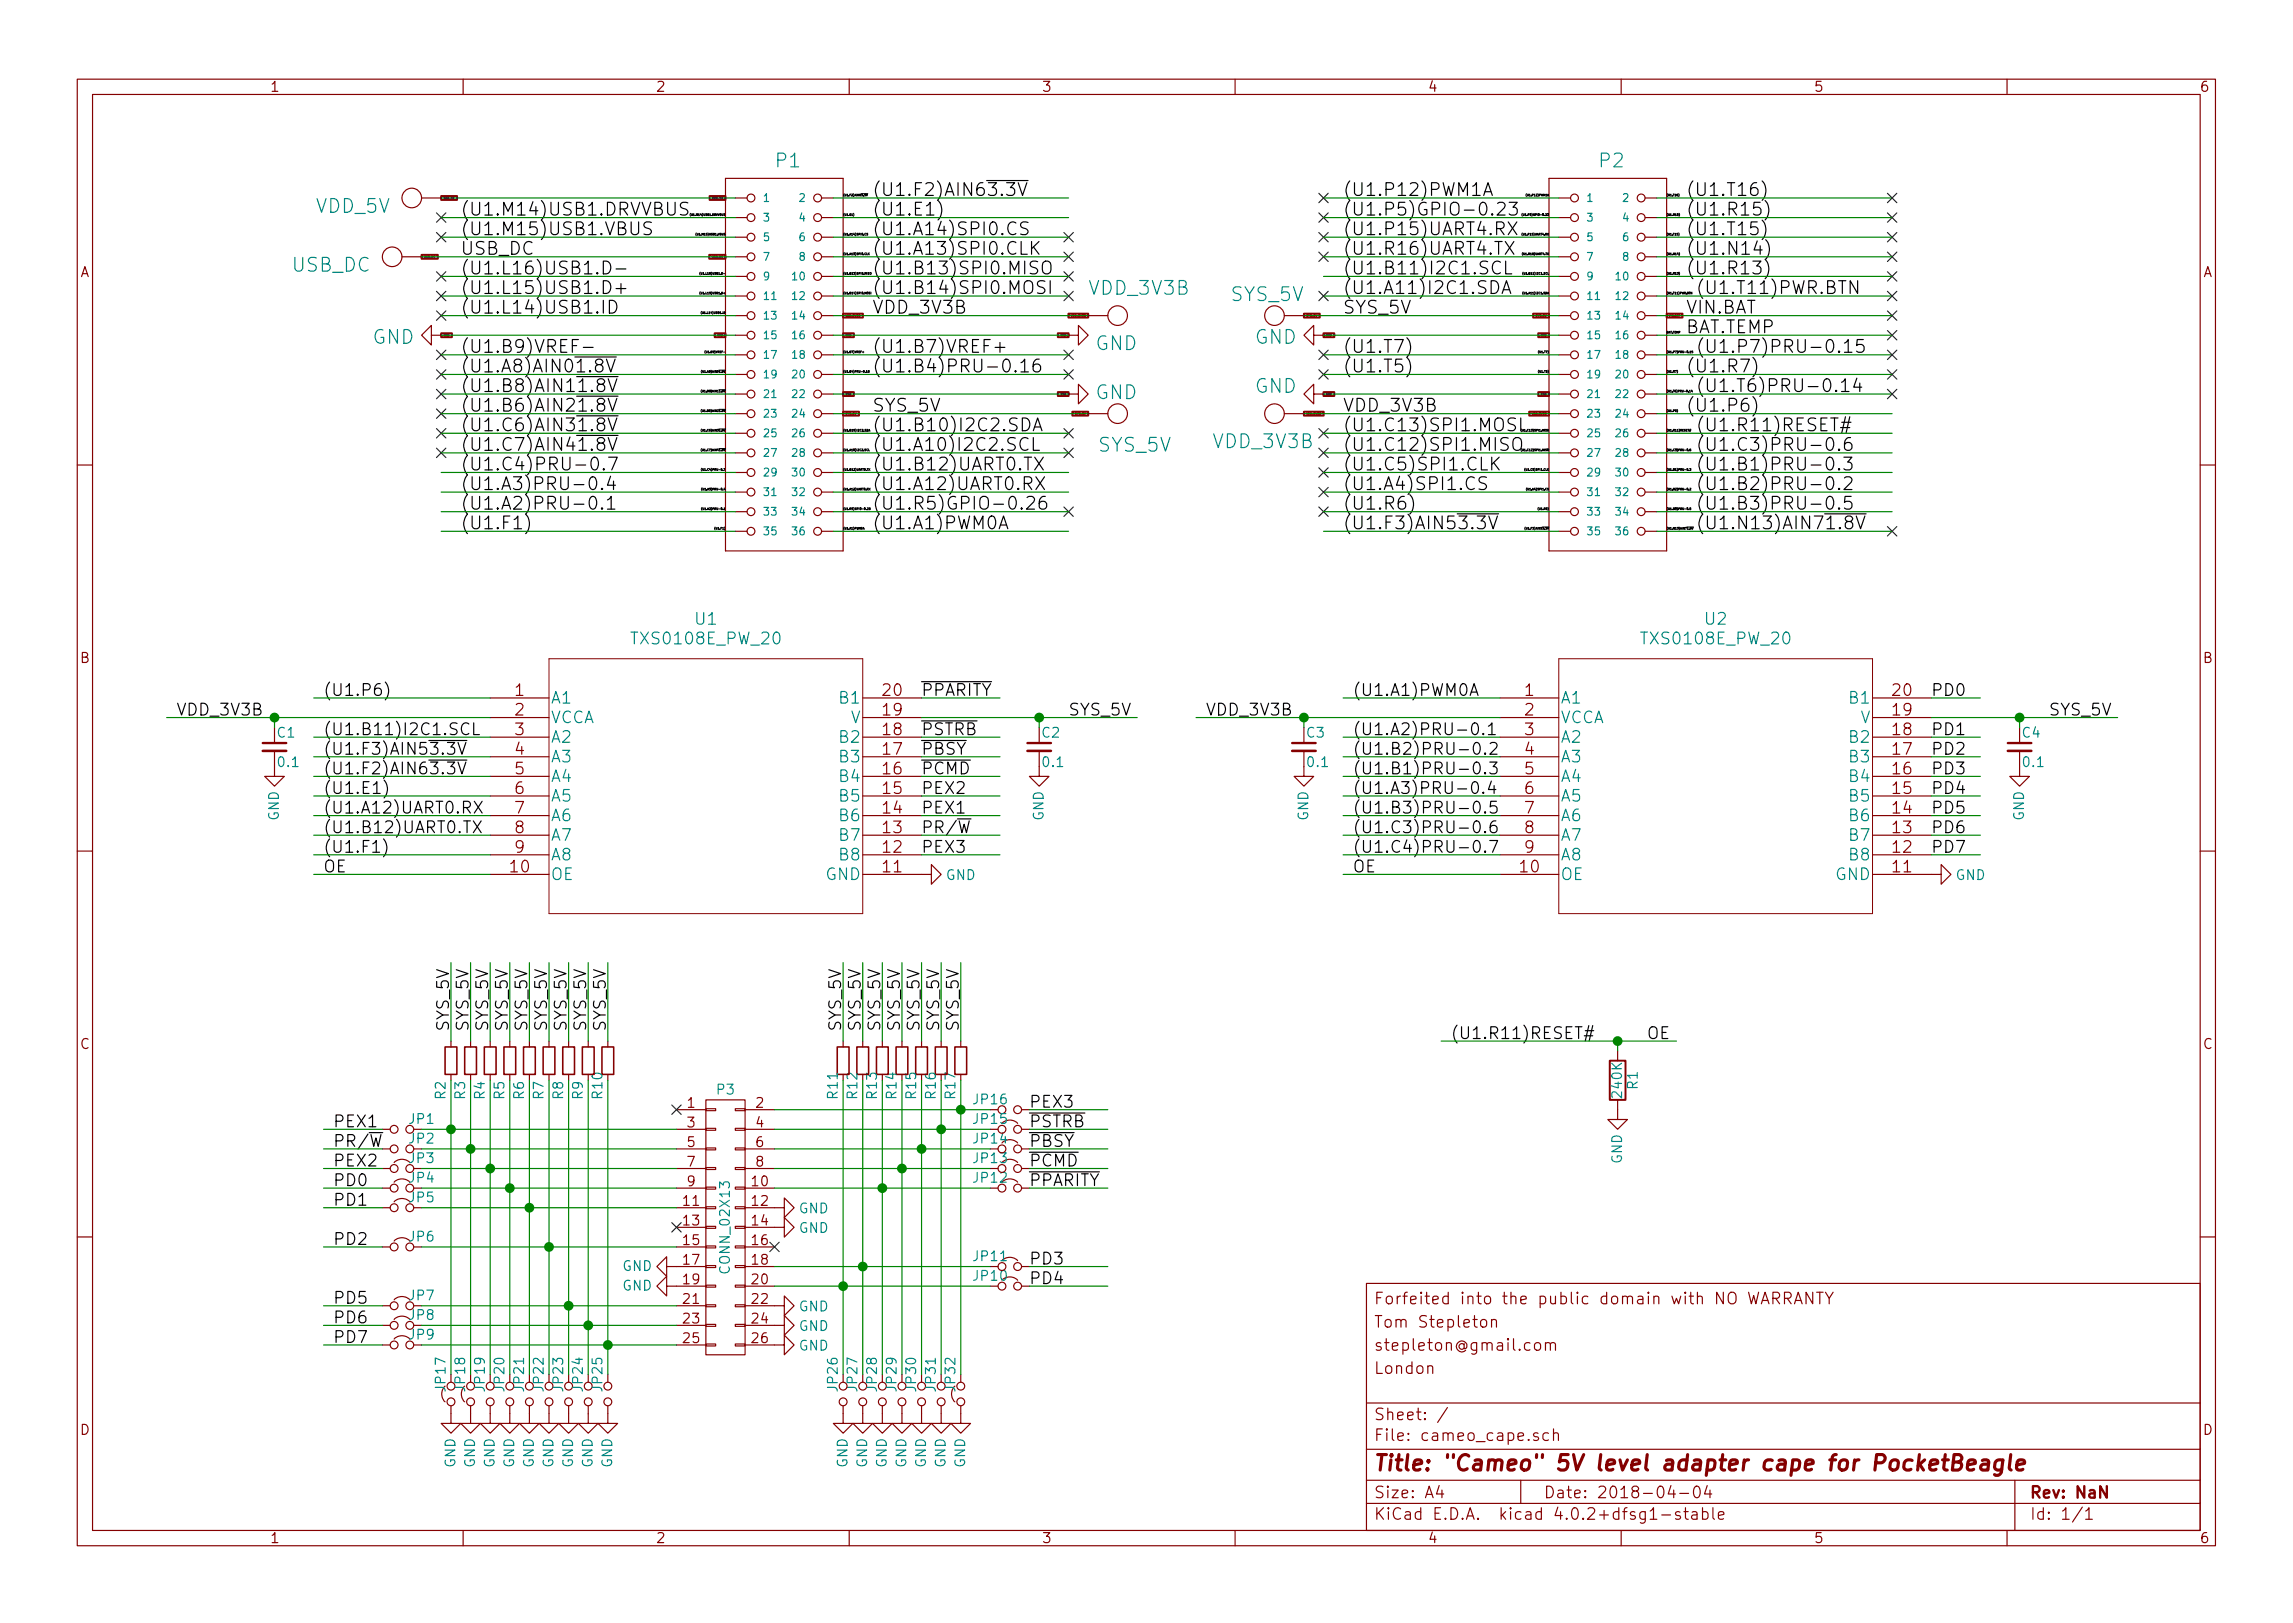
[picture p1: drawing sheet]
<svg xmlns="http://www.w3.org/2000/svg" width="297mm" height="210mm" viewBox="0 0 297 210" stroke-linecap="round" stroke-linejoin="round" font-family="sans-serif">
<defs><g id="words">
<text font-size="2.8" fill="#840000" x="178" y="190.5">Title: &quot;Cameo&quot; 5V level adapter cape for PocketBeagle</text>
<g font-size="2.5" fill="#008484">
<text x="100.6" y="21.7">P1</text>
<text x="207.2" y="21.7">P2</text>
<text x="40.9" y="27.6">VDD_5V</text>
<text x="37.8" y="35.2">USB_DC</text>
<text x="141.1" y="38.2">VDD_3V3B</text>
<text x="159.5" y="39">SYS_5V</text>
<text x="48.2" y="44.5">GND</text>
<text x="141.9" y="45.4">GND</text>
<text x="162.5" y="44.5">GND</text>
<text x="141.9" y="51.7">GND</text>
<text x="162.5" y="50.9">GND</text>
<text x="142.3" y="58.5">SYS_5V</text>
<text x="157.2" y="58.1">VDD_3V3B</text>
</g>
<g font-size="2.3">
<text x="59.7" y="27.9">(U1.M14)USB1.DRVVBUS</text>
<text x="113" y="27.9">(U1.E1)</text>
<text x="113" y="25.4">(U1.F2)AIN63.3V</text>
<text x="174" y="27.9">(U1.P5)GPIO-0.23</text>
<text x="174" y="25.4">(U1.P12)PWM1A</text>
<text x="218.4" y="27.9">(U1.R15)</text>
<text x="218.4" y="25.4">(U1.T16)</text>
<text x="59.7" y="35.6">(U1.L16)USB1.D-</text>
<text x="59.7" y="30.5">(U1.M15)USB1.VBUS</text>
<text x="59.7" y="33">USB_DC</text>
<text x="113" y="33">(U1.A13)SPI0.CLK</text>
<text x="113" y="30.5">(U1.A14)SPI0.CS</text>
<text x="113" y="35.6">(U1.B13)SPI0.MISO</text>
<text x="174" y="35.6">(U1.B11)I2C1.SCL</text>
<text x="174" y="30.5">(U1.P15)UART4.RX</text>
<text x="174" y="33">(U1.R16)UART4.TX</text>
<text x="218.4" y="33">(U1.N14)</text>
<text x="218.4" y="35.6">(U1.R13)</text>
<text x="218.4" y="30.5">(U1.T15)</text>
<text x="59.7" y="40.6">(U1.L14)USB1.ID</text>
<text x="59.7" y="38.1">(U1.L15)USB1.D+</text>
<text x="113" y="38.1">(U1.B14)SPI0.MOSI</text>
<text x="113" y="40.6">VDD_3V3B</text>
<text x="174" y="38.1">(U1.A11)I2C1.SDA</text>
<text x="174" y="40.6">SYS_5V</text>
<text x="218.4" y="40.6">VIN.BAT</text>
<text x="219.7" y="38.1">(U1.T11)PWR.BTN</text>
<text x="59.7" y="45.7">(U1.B9)VREF-</text>
<text x="113" y="45.7">(U1.B7)VREF+</text>
<text x="174" y="45.7">(U1.T7)</text>
<text x="218.4" y="43.2">BAT.TEMP</text>
<text x="219.7" y="45.7">(U1.P7)PRU-0.15</text>
<text x="59.7" y="48.3">(U1.A8)AIN01.8V</text>
<text x="59.7" y="53.3">(U1.B6)AIN21.8V</text>
<text x="59.7" y="50.8">(U1.B8)AIN11.8V</text>
<text x="113" y="48.3">(U1.B4)PRU-0.16</text>
<text x="113" y="53.3">SYS_5V</text>
<text x="174" y="48.3">(U1.T5)</text>
<text x="174" y="53.3">VDD_3V3B</text>
<text x="218.4" y="53.3">(U1.P6)</text>
<text x="218.4" y="48.3">(U1.R7)</text>
<text x="219.7" y="50.8">(U1.T6)PRU-0.14</text>
<text x="59.7" y="55.9">(U1.C6)AIN31.8V</text>
<text x="59.7" y="58.4">(U1.C7)AIN41.8V</text>
<text x="113" y="58.4">(U1.A10)I2C2.SCL</text>
<text x="113" y="55.9">(U1.B10)I2C2.SDA</text>
<text x="174" y="58.4">(U1.C12)SPI1.MISO</text>
<text x="174" y="55.9">(U1.C13)SPI1.MOSI</text>
<text x="219.7" y="58.4">(U1.C3)PRU-0.6</text>
<text x="219.7" y="55.9">(U1.R11)RESET#</text>
<text x="59.7" y="63.5">(U1.A3)PRU-0.4</text>
<text x="59.7" y="61">(U1.C4)PRU-0.7</text>
<text x="113" y="63.5">(U1.A12)UART0.RX</text>
<text x="113" y="61">(U1.B12)UART0.TX</text>
<text x="174" y="63.5">(U1.A4)SPI1.CS</text>
<text x="174" y="61">(U1.C5)SPI1.CLK</text>
<text x="219.7" y="61">(U1.B1)PRU-0.3</text>
<text x="219.7" y="63.5">(U1.B2)PRU-0.2</text>
<text x="59.7" y="66">(U1.A2)PRU-0.1</text>
<text x="59.7" y="68.6">(U1.F1)</text>
<text x="113" y="68.6">(U1.A1)PWM0A</text>
<text x="113" y="66">(U1.R5)GPIO-0.26</text>
<text x="174" y="68.6">(U1.F3)AIN53.3V</text>
<text x="174" y="66">(U1.R6)</text>
<text x="219.7" y="66">(U1.B3)PRU-0.5</text>
<text x="219.7" y="68.6">(U1.N13)AIN71.8V</text>
</g>
<g font-size="2.1" fill="#008484">
<text x="82.2" y="83.5">TXS0108E_PW_20</text>
<text x="90.1" y="80.9">U1</text>
<text x="213.1" y="83.5">TXS0108E_PW_20</text>
<text x="220.9" y="80.9">U2</text>
<text x="71.4" y="91.2">A1</text>
<text x="71.4" y="93.7">VCCA</text>
<text x="108.8" y="91.2">B1</text>
<text x="110.1" y="93.7">V</text>
<text x="202.2" y="91.2">A1</text>
<text x="202.2" y="93.7">VCCA</text>
<text x="239.6" y="91.2">B1</text>
<text x="240.9" y="93.7">V</text>
<text x="71.4" y="96.2">A2</text>
<text x="71.4" y="98.8">A3</text>
<text x="71.4" y="101.3">A4</text>
<text x="108.8" y="101.3">B4</text>
<text x="108.8" y="98.8">B3</text>
<text x="108.8" y="96.2">B2</text>
<text x="202.2" y="96.2">A2</text>
<text x="202.2" y="98.8">A3</text>
<text x="202.2" y="101.3">A4</text>
<text x="239.6" y="101.3">B4</text>
<text x="239.6" y="98.8">B3</text>
<text x="239.6" y="96.2">B2</text>
<text x="71.4" y="103.9">A5</text>
<text x="71.4" y="106.4">A6</text>
<text x="108.8" y="106.4">B6</text>
<text x="108.8" y="103.9">B5</text>
<text x="202.2" y="103.9">A5</text>
<text x="202.2" y="106.4">A6</text>
<text x="239.6" y="106.4">B6</text>
<text x="239.6" y="103.9">B5</text>
<text x="71.4" y="108.9">A7</text>
<text x="71.4" y="111.5">A8</text>
<text x="108.8" y="111.5">B8</text>
<text x="108.8" y="108.9">B7</text>
<text x="202.2" y="108.9">A7</text>
<text x="202.2" y="111.5">A8</text>
<text x="239.6" y="111.5">B8</text>
<text x="239.6" y="108.9">B7</text>
<text x="71.4" y="114">OE</text>
<text x="106.9" y="114">GND</text>
<text x="202.2" y="114">OE</text>
<text x="237.7" y="114">GND</text>
</g>
<g font-size="2.1">
<text x="22.9" y="92.7">VDD_3V3B</text>
<text x="41.9" y="95.2">(U1.B11)I2C1.SCL</text>
<text x="41.9" y="90.2">(U1.P6)</text>
<text x="119.4" y="90.2">PPARITY</text>
<text x="119.4" y="95.2">PSTRB</text>
<text x="138.4" y="92.7">SYS_5V</text>
<text x="156.2" y="92.7">VDD_3V3B</text>
<text x="175.3" y="90.2">(U1.A1)PWM0A</text>
<text x="175.3" y="95.2">(U1.A2)PRU-0.1</text>
<text x="250.2" y="95.2">PD1</text>
<text x="250.2" y="90.2">PD0</text>
<text x="265.4" y="92.7">SYS_5V</text>
<text x="41.9" y="100.3">(U1.F2)AIN63.3V</text>
<text x="41.9" y="97.8">(U1.F3)AIN53.3V</text>
<text x="119.4" y="97.8">PBSY</text>
<text x="119.4" y="100.3">PCMD</text>
<text x="175.3" y="97.8">(U1.B2)PRU-0.2</text>
<text x="175.3" y="100.3">(U1.B1)PRU-0.3</text>
<text x="250.2" y="100.3">PD3</text>
<text x="250.2" y="97.8">PD2</text>
<text x="41.9" y="107.9">(U1.B12)UART0.TX</text>
<text x="41.9" y="105.4">(U1.A12)UART0.RX</text>
<text x="41.9" y="102.9">(U1.E1)</text>
<text x="119.4" y="102.9">PEX2</text>
<text x="119.4" y="105.4">PEX1</text>
<text x="119.4" y="107.9">PR/W</text>
<text x="175.3" y="102.9">(U1.A3)PRU-0.4</text>
<text x="175.3" y="105.4">(U1.B3)PRU-0.5</text>
<text x="175.3" y="107.9">(U1.C3)PRU-0.6</text>
<text x="250.2" y="107.9">PD6</text>
<text x="250.2" y="105.4">PD5</text>
<text x="250.2" y="102.9">PD4</text>
<text x="41.9" y="110.5">(U1.F1)</text>
<text x="41.9" y="113">OE</text>
<text x="119.4" y="110.5">PEX3</text>
<text x="175.3" y="110.5">(U1.C4)PRU-0.7</text>
<text x="175.3" y="113">OE</text>
<text x="250.2" y="110.5">PD7</text>
<text x="58.2" y="133.6" transform="rotate(-90 58.2 133.6)">SYS_5V</text>
<text x="60.7" y="133.6" transform="rotate(-90 60.7 133.6)">SYS_5V</text>
<text x="63.2" y="133.6" transform="rotate(-90 63.2 133.6)">SYS_5V</text>
<text x="65.8" y="133.6" transform="rotate(-90 65.8 133.6)">SYS_5V</text>
<text x="68.3" y="133.6" transform="rotate(-90 68.3 133.6)">SYS_5V</text>
<text x="70.9" y="133.6" transform="rotate(-90 70.9 133.6)">SYS_5V</text>
<text x="73.4" y="133.6" transform="rotate(-90 73.4 133.6)">SYS_5V</text>
<text x="75.9" y="133.6" transform="rotate(-90 75.9 133.6)">SYS_5V</text>
<text x="78.5" y="133.6" transform="rotate(-90 78.5 133.6)">SYS_5V</text>
<text x="109" y="133.6" transform="rotate(-90 109 133.6)">SYS_5V</text>
<text x="111.5" y="133.6" transform="rotate(-90 111.5 133.6)">SYS_5V</text>
<text x="114" y="133.6" transform="rotate(-90 114 133.6)">SYS_5V</text>
<text x="116.6" y="133.6" transform="rotate(-90 116.6 133.6)">SYS_5V</text>
<text x="119.1" y="133.6" transform="rotate(-90 119.1 133.6)">SYS_5V</text>
<text x="121.7" y="133.6" transform="rotate(-90 121.7 133.6)">SYS_5V</text>
<text x="124.2" y="133.6" transform="rotate(-90 124.2 133.6)">SYS_5V</text>
<text x="188" y="134.6">(U1.R11)RESET#</text>
<text x="213.4" y="134.6">OE</text>
<text x="133.3" y="143.5">PEX3</text>
<text x="43.2" y="148.6">PR/W</text>
<text x="43.2" y="146">PEX1</text>
<text x="133.3" y="146">PSTRB</text>
<text x="133.3" y="148.6">PBSY</text>
<text x="43.2" y="151.1">PEX2</text>
<text x="43.2" y="153.7">PD0</text>
<text x="133.3" y="151.1">PCMD</text>
<text x="133.3" y="153.7">PPARITY</text>
<text x="43.2" y="161.3">PD2</text>
<text x="43.2" y="156.2">PD1</text>
<text x="133.3" y="163.8">PD3</text>
<text x="133.3" y="166.4">PD4</text>
<text x="43.2" y="168.9">PD5</text>
<text x="43.2" y="171.4">PD6</text>
<text x="43.2" y="174">PD7</text>
</g>
<g font-size="2.1" fill="#840000">
<text x="66.7" y="90.2">1</text>
<text x="66.7" y="92.7">2</text>
<text x="66.7" y="95.2">3</text>
<text x="114.4" y="90.2">20</text>
<text x="114.4" y="95.2">18</text>
<text x="114.4" y="92.7">19</text>
<text x="197.5" y="90.2">1</text>
<text x="197.5" y="92.7">2</text>
<text x="197.5" y="95.2">3</text>
<text x="245.2" y="90.2">20</text>
<text x="245.2" y="95.2">18</text>
<text x="245.2" y="92.7">19</text>
<text x="66.7" y="97.8">4</text>
<text x="66.7" y="100.3">5</text>
<text x="114.4" y="100.3">16</text>
<text x="114.4" y="97.8">17</text>
<text x="197.5" y="97.8">4</text>
<text x="197.5" y="100.3">5</text>
<text x="245.2" y="100.3">16</text>
<text x="245.2" y="97.8">17</text>
<text x="66.7" y="102.9">6</text>
<text x="66.7" y="105.4">7</text>
<text x="66.7" y="107.9">8</text>
<text x="114.4" y="107.9">13</text>
<text x="114.4" y="105.4">14</text>
<text x="114.4" y="102.9">15</text>
<text x="197.5" y="102.9">6</text>
<text x="197.5" y="105.4">7</text>
<text x="197.5" y="107.9">8</text>
<text x="245.2" y="107.9">13</text>
<text x="245.2" y="105.4">14</text>
<text x="245.2" y="102.9">15</text>
<text x="66.2" y="113">10</text>
<text x="66.7" y="110.5">9</text>
<text x="114.4" y="113">11</text>
<text x="114.4" y="110.5">12</text>
<text x="197" y="113">10</text>
<text x="197.5" y="110.5">9</text>
<text x="245.2" y="113">11</text>
<text x="245.2" y="110.5">12</text>
<text x="178" y="172">Tom Stepleton</text>
<text x="178" y="169">Forfeited into the public domain with NO WARRANTY</text>
<text x="178" y="178">London</text>
<text x="178" y="175">stepleton@gmail.com</text>
<text x="178" y="184">Sheet: /</text>
<text x="178" y="186.7">File: cameo_cape.sch</text>
<text x="178" y="196.9">KiCad E.D.A. kicad 4.0.2+dfsg1-stable</text>
<text x="178" y="194.1">Size: A4</text>
<text x="200" y="194.1">Date: 2018-04-04</text>
<text x="263" y="194.1">Rev: NaN</text>
<text x="263" y="196.9">Id: 1/1</text>
</g>
<g font-size="1.8" fill="#840000">
<text x="35" y="11.9">1</text>
<text x="85" y="11.9">2</text>
<text x="135" y="11.9">3</text>
<text x="185" y="11.9">4</text>
<text x="235" y="11.9">5</text>
<text x="285" y="11.9">6</text>
<text x="10.4" y="35.9">A</text>
<text x="285.4" y="35.9">A</text>
<text x="10.4" y="85.9">B</text>
<text x="285.4" y="85.9">B</text>
<text x="10.4" y="135.9">C</text>
<text x="285.4" y="135.9">C</text>
<text x="78" y="142.3" transform="rotate(-90 78 142.3)">R10</text>
<text x="89.1" y="143.5">1</text>
<text x="97.9" y="143.5">2</text>
<text x="111" y="142.3" transform="rotate(-90 111 142.3)">R12</text>
<text x="113.6" y="142.3" transform="rotate(-90 113.6 142.3)">R13</text>
<text x="116.1" y="142.3" transform="rotate(-90 116.1 142.3)">R14</text>
<text x="118.7" y="142.3" transform="rotate(-90 118.7 142.3)">R15</text>
<text x="121.2" y="142.3" transform="rotate(-90 121.2 142.3)">R16</text>
<text x="123.7" y="142.3" transform="rotate(-90 123.7 142.3)">R17</text>
<text x="53" y="148.1">JP2</text>
<text x="89.1" y="146">3</text>
<text x="89.1" y="148.6">5</text>
<text x="97.9" y="146">4</text>
<text x="97.9" y="148.6">6</text>
<text x="126.2" y="148.1">JP14</text>
<text x="53" y="155.7">JP5</text>
<text x="53" y="153.2">JP4</text>
<text x="53" y="150.7">JP3</text>
<text x="89.1" y="151.1">7</text>
<text x="89.1" y="153.7">9</text>
<text x="97.5" y="153.7">10</text>
<text x="97.9" y="151.1">8</text>
<text x="126.2" y="153.2">JP12</text>
<text x="126.2" y="150.7">JP13</text>
<text x="88.6" y="156.2">11</text>
<text x="88.6" y="158.7">13</text>
<text x="88.6" y="161.3">15</text>
<text x="97.5" y="156.2">12</text>
<text x="97.5" y="158.7">14</text>
<text x="97.5" y="161.3">16</text>
<text x="88.6" y="163.8">17</text>
<text x="88.6" y="166.4">19</text>
<text x="97.5" y="166.4">20</text>
<text x="97.5" y="163.8">18</text>
<text x="126.2" y="165.9">JP10</text>
<text x="53" y="173.5">JP9</text>
<text x="53" y="171">JP8</text>
<text x="88.6" y="168.9">21</text>
<text x="88.6" y="171.4">23</text>
<text x="88.6" y="174">25</text>
<text x="97.5" y="168.9">22</text>
<text x="97.5" y="171.4">24</text>
<text x="97.5" y="174">26</text>
<text x="10.4" y="185.9">D</text>
<text x="65.3" y="180.1" transform="rotate(-90 65.3 180.1)">JP20</text>
<text x="111" y="180.1" transform="rotate(-90 111 180.1)">JP27</text>
<text x="285.4" y="185.9">D</text>
<text x="35" y="199.9">1</text>
<text x="85" y="199.9">2</text>
<text x="135" y="199.9">3</text>
<text x="185" y="199.9">4</text>
<text x="235" y="199.9">5</text>
<text x="285" y="199.9">6</text>
</g>
<g font-size="1.8" fill="#008484">
<text x="35.9" y="95.5">C1</text>
<text x="135" y="95.5">C2</text>
<text x="169.3" y="95.5">C3</text>
<text x="262" y="95.5">C4</text>
<text x="36.1" y="99.4">0.1</text>
<text x="135.2" y="99.4">0.1</text>
<text x="169.5" y="99.4">0.1</text>
<text x="262.2" y="99.4">0.1</text>
<text x="36.1" y="106.3" transform="rotate(-90 36.1 106.3)">GND</text>
<text x="135.2" y="106.3" transform="rotate(-90 135.2 106.3)">GND</text>
<text x="169.5" y="106.3" transform="rotate(-90 169.5 106.3)">GND</text>
<text x="262.2" y="106.3" transform="rotate(-90 262.2 106.3)">GND</text>
<text x="122.5" y="114">GND</text>
<text x="253.3" y="114">GND</text>
<text x="57.7" y="142.4" transform="rotate(-90 57.7 142.4)">R2</text>
<text x="60.2" y="142.4" transform="rotate(-90 60.2 142.4)">R3</text>
<text x="62.8" y="142.4" transform="rotate(-90 62.8 142.4)">R4</text>
<text x="65.3" y="142.4" transform="rotate(-90 65.3 142.4)">R5</text>
<text x="67.9" y="142.4" transform="rotate(-90 67.9 142.4)">R6</text>
<text x="70.4" y="142.4" transform="rotate(-90 70.4 142.4)">R7</text>
<text x="72.9" y="142.4" transform="rotate(-90 72.9 142.4)">R8</text>
<text x="75.5" y="142.4" transform="rotate(-90 75.5 142.4)">R9</text>
<text x="92.9" y="141.8">P3</text>
<text x="108.5" y="142.3" transform="rotate(-90 108.5 142.3)">R11</text>
<text x="126.2" y="143">JP16</text>
<text x="210.1" y="142.1" transform="rotate(-90 210.1 142.1)">240K</text>
<text x="212.1" y="141.1" transform="rotate(-90 212.1 141.1)">R1</text>
<text x="53" y="145.6">JP1</text>
<text x="126.2" y="145.6">JP15</text>
<text x="210.1" y="150.8" transform="rotate(-90 210.1 150.8)">GND</text>
<text x="53" y="160.8">JP6</text>
<text x="103.5" y="159.7">GND</text>
<text x="103.5" y="157.2">GND</text>
<text x="80.6" y="164.6">GND</text>
<text x="80.6" y="167.2">GND</text>
<text x="94.5" y="164.6" transform="rotate(-90 94.5 164.6)">CONN_02X13</text>
<text x="126.2" y="163.4">JP11</text>
<text x="53" y="168.4">JP7</text>
<text x="103.5" y="172.4">GND</text>
<text x="103.5" y="169.9">GND</text>
<text x="103.5" y="174.9">GND</text>
<text x="57.7" y="180.1" transform="rotate(-90 57.7 180.1)">JP17</text>
<text x="60.2" y="180.1" transform="rotate(-90 60.2 180.1)">JP18</text>
<text x="62.8" y="180.1" transform="rotate(-90 62.8 180.1)">JP19</text>
<text x="67.9" y="180.1" transform="rotate(-90 67.9 180.1)">JP21</text>
<text x="70.4" y="180.1" transform="rotate(-90 70.4 180.1)">JP22</text>
<text x="72.9" y="180.1" transform="rotate(-90 72.9 180.1)">JP23</text>
<text x="75.5" y="180.1" transform="rotate(-90 75.5 180.1)">JP24</text>
<text x="78" y="180.1" transform="rotate(-90 78 180.1)">JP25</text>
<text x="108.5" y="180.1" transform="rotate(-90 108.5 180.1)">JP26</text>
<text x="113.6" y="180.1" transform="rotate(-90 113.6 180.1)">JP28</text>
<text x="116.1" y="180.1" transform="rotate(-90 116.1 180.1)">JP29</text>
<text x="118.7" y="180.1" transform="rotate(-90 118.7 180.1)">JP30</text>
<text x="121.2" y="180.1" transform="rotate(-90 121.2 180.1)">JP31</text>
<text x="123.7" y="180.1" transform="rotate(-90 123.7 180.1)">JP32</text>
<text x="59" y="190.2" transform="rotate(-90 59 190.2)">GND</text>
<text x="61.5" y="190.2" transform="rotate(-90 61.5 190.2)">GND</text>
<text x="64.1" y="190.2" transform="rotate(-90 64.1 190.2)">GND</text>
<text x="66.6" y="190.2" transform="rotate(-90 66.6 190.2)">GND</text>
<text x="69.1" y="190.2" transform="rotate(-90 69.1 190.2)">GND</text>
<text x="71.7" y="190.2" transform="rotate(-90 71.7 190.2)">GND</text>
<text x="74.2" y="190.2" transform="rotate(-90 74.2 190.2)">GND</text>
<text x="76.8" y="190.2" transform="rotate(-90 76.8 190.2)">GND</text>
<text x="79.3" y="190.2" transform="rotate(-90 79.3 190.2)">GND</text>
<text x="109.8" y="190.2" transform="rotate(-90 109.8 190.2)">GND</text>
<text x="112.3" y="190.2" transform="rotate(-90 112.3 190.2)">GND</text>
<text x="114.9" y="190.2" transform="rotate(-90 114.9 190.2)">GND</text>
<text x="117.4" y="190.2" transform="rotate(-90 117.4 190.2)">GND</text>
<text x="119.9" y="190.2" transform="rotate(-90 119.9 190.2)">GND</text>
<text x="122.5" y="190.2" transform="rotate(-90 122.5 190.2)">GND</text>
<text x="125" y="190.2" transform="rotate(-90 125 190.2)">GND</text>
</g>
<g font-size="1.4" fill="#008484">
<text x="98.8" y="26.2">1</text>
<text x="98.8" y="28.7">3</text>
<text x="103.6" y="26.2">2</text>
<text x="103.6" y="28.7">4</text>
<text x="205.5" y="26.2">1</text>
<text x="205.5" y="28.7">3</text>
<text x="210.3" y="26.2">2</text>
<text x="210.3" y="28.7">4</text>
<text x="98.8" y="31.2">5</text>
<text x="98.8" y="33.8">7</text>
<text x="103.6" y="31.2">6</text>
<text x="103.6" y="33.8">8</text>
<text x="205.5" y="31.2">5</text>
<text x="205.5" y="33.8">7</text>
<text x="210.3" y="31.2">6</text>
<text x="210.3" y="33.8">8</text>
<text x="98.8" y="36.3">9</text>
<text x="98.8" y="38.9">11</text>
<text x="98.8" y="41.4">13</text>
<text x="102.8" y="36.3">10</text>
<text x="102.8" y="38.9">12</text>
<text x="102.8" y="41.4">14</text>
<text x="205.5" y="36.3">9</text>
<text x="205.5" y="38.9">11</text>
<text x="205.5" y="41.4">13</text>
<text x="209.5" y="36.3">10</text>
<text x="209.5" y="38.9">12</text>
<text x="209.5" y="41.4">14</text>
<text x="98.8" y="43.9">15</text>
<text x="98.8" y="46.5">17</text>
<text x="102.8" y="43.9">16</text>
<text x="102.8" y="46.5">18</text>
<text x="205.5" y="43.9">15</text>
<text x="205.5" y="46.5">17</text>
<text x="209.5" y="43.9">16</text>
<text x="209.5" y="46.5">18</text>
<text x="98.8" y="51.6">21</text>
<text x="98.8" y="49">19</text>
<text x="102.8" y="49">20</text>
<text x="102.8" y="51.6">22</text>
<text x="205.5" y="51.6">21</text>
<text x="205.5" y="49">19</text>
<text x="209.5" y="49">20</text>
<text x="209.5" y="51.6">22</text>
<text x="98.8" y="54.1">23</text>
<text x="98.8" y="56.6">25</text>
<text x="98.8" y="59.2">27</text>
<text x="102.8" y="54.1">24</text>
<text x="102.8" y="56.6">26</text>
<text x="102.8" y="59.2">28</text>
<text x="205.5" y="54.1">23</text>
<text x="205.5" y="56.6">25</text>
<text x="205.5" y="59.2">27</text>
<text x="209.5" y="54.1">24</text>
<text x="209.5" y="56.6">26</text>
<text x="209.5" y="59.2">28</text>
<text x="98.8" y="64.3">31</text>
<text x="98.8" y="61.7">29</text>
<text x="102.8" y="61.7">30</text>
<text x="102.8" y="64.3">32</text>
<text x="205.5" y="64.3">31</text>
<text x="205.5" y="61.7">29</text>
<text x="209.5" y="61.7">30</text>
<text x="209.5" y="64.3">32</text>
<text x="98.8" y="66.8">33</text>
<text x="98.8" y="69.3">35</text>
<text x="102.8" y="66.8">34</text>
<text x="102.8" y="69.3">36</text>
<text x="205.5" y="66.8">33</text>
<text x="205.5" y="69.3">35</text>
<text x="209.5" y="66.8">34</text>
<text x="209.5" y="69.3">36</text>
</g>
<g font-size=".4" fill="#840000">
<text x="57.5" y="25.8">VDD_5V</text>
<text x="92.3" y="25.8">VDD_5V</text>
<text x="54.9" y="33.4">USB_DC</text>
<text x="92.2" y="33.4">USB_DC</text>
<text x="109.5" y="41">VDD_3V3B</text>
<text x="138.8" y="41">VDD_3V3B</text>
<text x="169.2" y="41">SYS_5V</text>
<text x="199" y="41">SYS_5V</text>
<text x="216.2" y="41">VIN.BAT</text>
<text x="57.5" y="43.6">GND</text>
<text x="92.9" y="43.6">GND</text>
<text x="109.5" y="43.6">GND</text>
<text x="137.3" y="43.6">GND</text>
<text x="171.8" y="43.6">GND</text>
<text x="199.6" y="43.6">GND</text>
<text x="109.5" y="51.2">GND</text>
<text x="109.5" y="53.7">SYS_5V</text>
<text x="137.3" y="51.2">GND</text>
<text x="139.3" y="53.7">SYS_5V</text>
<text x="169.2" y="53.7">VDD_3V3B</text>
<text x="171.8" y="51.2">GND</text>
<text x="198.5" y="53.7">VDD_3V3B</text>
<text x="199.6" y="51.2">GND</text>
</g>
<g font-size=".4">
<text x="89.7" y="27.9">(U1.M14)USB1.DRVVBUS</text>
<text x="109.2" y="27.9">(U1.E1)</text>
<text x="109.2" y="25.4">(U1.F2)AIN63.3V</text>
<text x="197.7" y="27.9">(U1.P5)GPIO-0.23</text>
<text x="197.9" y="25.4">(U1.P12)PWM1A</text>
<text x="215.9" y="27.9">(U1.R15)</text>
<text x="215.9" y="25.4">(U1.T16)</text>
<text x="90.5" y="30.5">(U1.M15)USB1.VBUS</text>
<text x="91.2" y="35.6">(U1.L16)USB1.D-</text>
<text x="109.2" y="33">(U1.A13)SPI0.CLK</text>
<text x="109.2" y="30.5">(U1.A14)SPI0.CS</text>
<text x="109.2" y="35.6">(U1.B13)SPI0.MISO</text>
<text x="197.5" y="30.5">(U1.P15)UART4.RX</text>
<text x="197.5" y="33">(U1.R16)UART4.TX</text>
<text x="197.7" y="35.6">(U1.B11)I2C1.SCL</text>
<text x="215.9" y="33">(U1.N14)</text>
<text x="215.9" y="35.6">(U1.R13)</text>
<text x="215.9" y="30.5">(U1.T15)</text>
<text x="91.1" y="38.1">(U1.L15)USB1.D+</text>
<text x="91.2" y="40.6">(U1.L14)USB1.ID</text>
<text x="109.2" y="38.1">(U1.B14)SPI0.MOSI</text>
<text x="197.6" y="38.1">(U1.A11)I2C1.SDA</text>
<text x="215.9" y="38.1">(U1.T11)PWR.BTN</text>
<text x="91.7" y="45.7">(U1.B9)VREF-</text>
<text x="109.2" y="45.7">(U1.B7)VREF+</text>
<text x="199.5" y="45.7">(U1.T7)</text>
<text x="215.9" y="45.7">(U1.P7)PRU-0.15</text>
<text x="215.9" y="43.2">BAT.TEMP</text>
<text x="91.2" y="48.3">(U1.A8)AIN01.8V</text>
<text x="91.2" y="53.3">(U1.B6)AIN21.8V</text>
<text x="91.2" y="50.8">(U1.B8)AIN11.8V</text>
<text x="109.2" y="48.3">(U1.B4)PRU-0.16</text>
<text x="199.5" y="48.3">(U1.T5)</text>
<text x="215.9" y="53.3">(U1.P6)</text>
<text x="215.9" y="48.3">(U1.R7)</text>
<text x="215.9" y="50.8">(U1.T6)PRU-0.14</text>
<text x="91.2" y="55.9">(U1.C6)AIN31.8V</text>
<text x="91.2" y="58.4">(U1.C7)AIN41.8V</text>
<text x="109.2" y="58.4">(U1.A10)I2C2.SCL</text>
<text x="109.2" y="55.9">(U1.B10)I2C2.SDA</text>
<text x="197.5" y="58.4">(U1.C12)SPI1.MISO</text>
<text x="197.5" y="55.9">(U1.C13)SPI1.MOSI</text>
<text x="215.9" y="58.4">(U1.C3)PRU-0.6</text>
<text x="215.9" y="55.9">(U1.R11)RESET#</text>
<text x="91.4" y="63.5">(U1.A3)PRU-0.4</text>
<text x="91.4" y="61">(U1.C4)PRU-0.7</text>
<text x="109.2" y="63.5">(U1.A12)UART0.RX</text>
<text x="109.2" y="61">(U1.B12)UART0.TX</text>
<text x="197.8" y="61">(U1.C5)SPI1.CLK</text>
<text x="198.1" y="63.5">(U1.A4)SPI1.CS</text>
<text x="215.9" y="61">(U1.B1)PRU-0.3</text>
<text x="215.9" y="63.5">(U1.B2)PRU-0.2</text>
<text x="91.4" y="66">(U1.A2)PRU-0.1</text>
<text x="92.8" y="68.6">(U1.F1)</text>
<text x="109.2" y="68.6">(U1.A1)PWM0A</text>
<text x="109.2" y="66">(U1.R5)GPIO-0.26</text>
<text x="197.9" y="68.6">(U1.F3)AIN53.3V</text>
<text x="199.4" y="66">(U1.R6)</text>
<text x="215.9" y="66">(U1.B3)PRU-0.5</text>
<text x="215.9" y="68.6">(U1.N13)AIN71.8V</text>
</g>
</g></defs>
<g fill="none" stroke="#840000" stroke-width=".15">
<path d="M10 10.3h277v189.9h-277zM12 12.2h273v186.1h-273zM60 10.3v1.9M110 10.3v1.9M160 10.3v1.9M210 10.3v1.9M260 10.3v1.9M52.1 33.3h2.5M54.6 25.6h2.5M94 23.1h15.2v48.3h-15.2zM95.2 25.6h1.6M95.2 28.2h1.6"/>
<path d="M95.2 30.7h1.6M95.2 33.3h1.6M95.2 35.8h1.6M95.2 38.3h1.6M106.4 25.6h1.5M106.4 28.2h1.5M106.4 30.7h1.5M106.4 33.3h1.5M106.4 35.8h1.5M106.4 38.3h1.5M200.7 23.1h15.2v48.3h-15.2zM201.9 25.6h1.6"/>
<path d="M201.9 28.2h1.6M201.9 30.7h1.6M201.9 33.3h1.6M201.9 35.8h1.6M201.9 38.3h1.6M213.1 25.6h1.5M213.1 28.2h1.5M213.1 30.7h1.5M213.1 33.3h1.5M213.1 35.8h1.5M213.1 38.3h1.5M55.9 43.4v-1.2l-1.3 1.2 1.3 1.3v-1.3h1.2"/>
<path d="M95.2 48.5h1.6M95.2 51h1.6M95.2 40.9h1.6M95.2 53.6h1.6M95.2 43.4h1.6M95.2 56.1h1.6M95.2 46h1.6M95.2 58.7h1.6M106.4 48.5h1.5M106.4 51h1.5M106.4 40.9h1.5M106.4 53.6h1.5"/>
<path d="M106.4 43.4h1.5M106.4 56.1h1.5M106.4 46h1.5M106.4 58.7h1.5M138.4 43.4h1.3v-1.2l1.3 1.2-1.3 1.3v-1.3M138.4 51h1.3v-1.2l1.3 1.2-1.3 1.3v-1.3M141 40.9h2.5M141 53.6h2.5M166.4 40.9h2.5M166.4 53.6h2.5M170.2 43.4v-1.2l-1.3 1.2 1.3 1.3v-1.3h1.2M170.2 51v-1.2l-1.3 1.2 1.3 1.3v-1.3h1.2"/>
<path d="M201.9 48.5h1.6M201.9 51h1.6M201.9 40.9h1.6M201.9 53.6h1.6M201.9 43.4h1.6M201.9 56.1h1.6M201.9 46h1.6M201.9 58.7h1.6M213.1 48.5h1.5M213.1 51h1.5M213.1 40.9h1.5M213.1 53.6h1.5"/>
<path d="M213.1 43.4h1.5M213.1 56.1h1.5M213.1 46h1.5M213.1 58.7h1.5M10 60.2h2M95.2 61.2h1.6M95.2 63.7h1.6M95.2 66.3h1.6M95.2 68.8h1.6M106.4 61.2h1.5M106.4 63.7h1.5M106.4 66.3h1.5"/>
<path d="M106.4 68.8h1.5M201.9 61.2h1.6M201.9 63.7h1.6M201.9 66.3h1.6M201.9 68.8h1.6M213.1 61.2h1.5M213.1 63.7h1.5M213.1 66.3h1.5M213.1 68.8h1.5M285 60.2h2M35.6 97.3v3.3h1.2l-1.2 1.2-1.3-1.2h1.3M63.5 90.4h7.6"/>
<path d="M63.5 93h7.6M63.5 95.5h7.6M63.5 98h7.6M111.8 90.4h7.6M111.8 93h7.6M111.8 95.5h7.6M111.8 98h7.6M134.6 97.3v3.3h1.3l-1.3 1.2-1.3-1.2h1.3M168.9 97.3v3.3h1.3l-1.3 1.2-1.3-1.2h1.3M194.3 90.4h7.6M194.3 93h7.6M194.3 95.5h7.6"/>
<path d="M194.3 98h7.6M242.6 90.4h7.6M242.6 93h7.6M242.6 95.5h7.6M242.6 98h7.6M261.6 97.3v3.3h1.3l-1.3 1.2-1.3-1.2h1.3M10 110.3h2M63.5 100.6h7.6M63.5 103.1h7.6M63.5 105.7h7.6M63.5 108.2h7.6M63.5 110.7h7.6"/>
<path d="M63.5 113.3h7.6M111.8 113.3h8.8v-1.3l1.3 1.3-1.3 1.2v-1.2M111.8 100.6h7.6M111.8 103.1h7.6M111.8 105.7h7.6M111.8 108.2h7.6M111.8 110.7h7.6M194.3 100.6h7.6M194.3 103.1h7.6M194.3 105.7h7.6M194.3 108.2h7.6M194.3 110.7h7.6"/>
<path d="M194.3 113.3h7.6M242.6 113.3h8.9v-1.3l1.2 1.3-1.2 1.2v-1.2M242.6 100.6h7.6M242.6 103.1h7.6M242.6 105.7h7.6M242.6 108.2h7.6M242.6 110.7h7.6M285 110.3h2M58.4 134.9v.7M58.4 139.2v.7M61 134.9v.7M61 139.2v.7"/>
<path d="M63.5 134.9v.7M63.5 139.2v.7M66 134.9v.7M66 139.2v.7M68.6 134.9v.7M68.6 139.2v.7M71.1 134.9v.7M71.1 139.2v.7M73.7 134.9v.7M73.7 139.2v.7M76.2 134.9v.7M78.7 134.9v.7"/>
<path d="M78.7 139.2v.7M109.2 134.9v.7M111.8 134.9v.7M114.3 134.9v.7M116.8 134.9v.7M119.4 134.9v.7M121.9 134.9v.7M124.5 134.9v.7M124.5 139.2v.7M209.5 136.1v1.3M49.5 146.3h1M49.5 148.8h1"/>
<path d="M49.5 151.4h1M49.5 153.9h1M49.5 156.5h1M51.1 155.7a1.41 1.41 0 0 1 2 0M51.1 153.2a1.41 1.41 0 0 1 2 0M51.1 150.6a1.41 1.41 0 0 1 2 0M53.6 156.5h1M87.6 143.8h3.8M87.6 146.3h3.8M87.6 148.8h3.8M87.6 151.4h3.8M87.6 153.9h3.8"/>
<path d="M87.6 156.5h3.8M87.6 159h3.8M91.4 158.9h1.3v.2h-1.3zM91.4 156.3h1.3v.3h-1.3zM91.4 153.8h1.3v.2h-1.3zM91.4 151.3h1.3v.2h-1.3zM91.4 148.7h1.3v.3h-1.3zM91.4 146.2h1.3v.2h-1.3zM91.4 143.6h1.3v.3h-1.3zM91.4 142.5h5.1v33h-5.1zM95.2 158.9h1.3v.2h-1.3zM95.2 156.3h1.3v.3h-1.3z"/>
<path d="M95.2 153.8h1.3v.2h-1.3zM95.2 151.3h1.3v.2h-1.3zM95.2 148.7h1.3v.3h-1.3zM95.2 146.2h1.3v.2h-1.3zM95.2 143.6h1.3v.3h-1.3zM96.5 159h5.1v-1.3l1.3 1.3-1.3 1.3v-1.3M96.5 156.5h5.1v-1.3l1.3 1.3-1.3 1.2v-1.2M96.5 143.8h3.8M96.5 146.3h3.8M96.5 148.8h3.8M96.5 151.4h3.8M96.5 153.9h3.8"/>
<path d="M128.3 153.9h1M129.8 153.2a1.41 1.41 0 0 1 2 0M129.8 150.6a1.41 1.41 0 0 1 2 0M129.8 148.1a1.41 1.41 0 0 1 2 0M129.8 145.5a1.41 1.41 0 0 1 2 0M132.3 143.8h1M132.3 146.3h1M132.3 148.8h1M132.3 151.4h1M132.3 153.9h1M209.5 142.5v2.5h1.3l-1.3 1.3-1.2-1.3h1.2M10 160.2h2"/>
<path d="M49.5 169.2h1M49.5 171.7h1M49.5 161.5h1M49.5 174.2h1M51.1 173.5a1.41 1.41 0 0 1 2 0M51.1 170.9a1.41 1.41 0 0 1 2 0M51.1 168.4a1.41 1.41 0 0 1 2 0M51.1 160.8a1.41 1.41 0 0 1 2 0M53.6 161.5h1M53.6 174.2h1M57.7 179.6a1.41 1.41 0 0 0 0 2M60.2 179.6a1.41 1.41 0 0 0 0 2"/>
<path d="M78.7 178v1.1M86.4 164.1v-1.3l-1.3 1.3 1.3 1.2v-1.2h5M86.4 166.6v-1.3l-1.3 1.3 1.3 1.3v-1.3h5M87.6 169.2h3.8M87.6 171.7h3.8M87.6 161.5h3.8M87.6 174.2h3.8M91.4 174.1h1.3v.3h-1.3zM91.4 171.6h1.3v.2h-1.3zM91.4 169h1.3v.3h-1.3zM91.4 166.5h1.3v.2h-1.3zM91.4 164h1.3v.2h-1.3z"/>
<path d="M91.4 161.4h1.3v.3h-1.3zM95.2 174.1h1.3v.3h-1.3zM95.2 171.6h1.3v.2h-1.3zM95.2 169h1.3v.3h-1.3zM95.2 166.5h1.3v.2h-1.3zM95.2 164h1.3v.2h-1.3zM95.2 161.4h1.3v.3h-1.3zM96.5 174.2h5.1v-1.2l1.3 1.2-1.3 1.3v-1.3M96.5 171.7h5.1v-1.3l1.3 1.3-1.3 1.3v-1.3M96.5 169.2h5.1v-1.3l1.3 1.3-1.3 1.2v-1.2M96.5 166.6h3.8M96.5 161.5h3.8"/>
<path d="M96.5 164.1h3.8M123.7 179.6a1.41 1.41 0 0 0 0 2M124.5 178v1.1M128.3 166.6h1M129.8 165.9a1.41 1.41 0 0 1 2 0M129.8 163.3a1.41 1.41 0 0 1 2 0M132.3 166.6h1M132.3 164.1h1M177 166.3h108v32h-108zM185 177.1a.38 .38 0 0 1 .6 0v.8M191.9 171.1a.41 .41 0 0 1 .7 .1v.4a.41 .41 0 0 1-.4 .3 .41 .41 0 0 1-.4-.3zM193.2 171.1a.38 .38 0 0 1 .7 0v.8"/>
<path d="M193.2 170.9v1M198.9 174.1a.41 .41 0 0 1 .7 .1v.4a.41 .41 0 0 1-.4 .3 .41 .41 0 0 1-.4-.3zM200.2 174.1a.38 .38 0 0 1 .6 0v.8M200.2 173.9v1M200.8 174.1a.36 .36 0 0 1 .4-.2 .36 .36 0 0 1 .3 .2v.8M228.2 168.9l.5-1.5 .5 1.5M228.3 168.5h.7M229.7 168.2h.6a.41 .41 0 0 0 .2-.4 .41 .41 0 0 0-.2-.4h-.6v1.5M230 168.2l.5 .7M231.2 168.2h.5a.41 .41 0 0 0 .3-.4 .41 .41 0 0 0-.3-.4h-.5v1.5M231.5 168.2l.5 .7M232.5 168.9l.4-1.5 .6 1.5"/>
<path d="M232.6 168.5h.7M234.8 167.4v1.5l-.8-1.5v1.5M235.3 167.4h.9M235.7 167.4v1.5M236.5 167.4l.5 .8 .5-.8M237 168.2v.7M285 160.2h2M58.4 182.1v2.3h1.3l-1.3 1.3-1.3-1.3h1.3M60 198.3v1.9M61 182.1v2.3h1.2l-1.2 1.3-1.3-1.3h1.3M63.5 182.1v2.3h1.3l-1.3 1.3-1.3-1.3h1.3M66 182.1v2.3h1.3l-1.3 1.3-1.2-1.3h1.2"/>
<path d="M68.6 182.1v2.3h1.2l-1.2 1.3-1.3-1.3h1.3M71.1 182.1v2.3h1.3l-1.3 1.3-1.3-1.3h1.3M73.7 182.1v2.3h1.2l-1.2 1.3-1.3-1.3h1.3M76.2 182.1v2.3h1.3l-1.3 1.3-1.3-1.3h1.3M78.7 182.1v2.3h1.3l-1.3 1.3-1.2-1.3h1.2M109.2 182.1v2.3h1.3l-1.3 1.3-1.3-1.3h1.3M110 198.3v1.9M111.8 182.1v2.3h1.2l-1.2 1.3-1.3-1.3h1.3M114.3 182.1v2.3h1.3l-1.3 1.3-1.3-1.3h1.3M116.8 182.1v2.3h1.3l-1.3 1.3-1.2-1.3h1.2M119.4 182.1v2.3h1.2l-1.2 1.3-1.3-1.3h1.3M121.9 182.1v2.3h1.3l-1.3 1.3-1.3-1.3h1.3"/>
<path d="M124.5 182.1v2.3h1.2l-1.2 1.3-1.3-1.3h1.3M160 198.3v1.9M177 194.8h108M177 191.8h108M177 187.8h108M177 181.8h108M186.4 192.5l-.3 1h.9M186.8 193v1M187.5 182.3l-1.3 2M197 191.8v3M199.2 185.7a.37 .37 0 0 0-.5 .1v.1a.54 .54 0 0 0 .5 .3l.1 .1-.1 .2-.1 .1-.4-.1M200.6 185.7l-.4-.1-.3 .3v.6l.3 .1 .4-.1"/>
<path d="M201.2 185.7a.38 .38 0 0 1 .7 .1v.8M201.2 185.1v1.5M210 198.3v1.9M215.3 196.3h1.1M216.5 192.5l-.4 1h.9M217.6 193.5h1.1M217.6 195.9a.37 .37 0 0 0-.6 .1v.1a.54 .54 0 0 0 .6 .3l.1 .1-.1 .2-.1 .1-.5-.1M218.1 195.8h.6M218.3 195.3v1.3l.2 .2h.2M219.2 195.9l.2-.1 .4 .1v.9M219.5 192.7a.35 .35 0 0 1 .4-.2 .35 .35 0 0 1 .3 .3 .77 .77 0 0 1-.5 1.2 .9 .9 0 0 1-.2-1.3zM219.8 196.2l-.4 .1-.3 .2 .1 .2 .2 .1 .4-.1"/>
<path d="M220.5 195.9a.48 .48 0 0 1 .7 .1l.1 .1-.1 .6a.48 .48 0 0 1-.7 0M220.5 195.3v1.5M221.2 192.5l-.4 1h.9M221.5 193v1M221.9 195.3v1.3l.2 .2M222.6 196.3l.7-.1v-.3l-.5-.1-.2 .2 .1 .7 .1 .1 .5-.1M260 198.3v1.9M261 191.8v6.5M269.7 195.2l-1.2 2M270.2 195.8l.4-.5v1.5M270.2 196.8h.8"/>
<circle cx="50.8" cy="33.3" r="1.27"/>
<circle cx="53.3" cy="25.6" r="1.27"/>
<circle cx="97.3" cy="35.8" r=".51"/>
<circle cx="97.3" cy="30.7" r=".51"/>
<circle cx="97.3" cy="33.3" r=".51"/>
<circle cx="97.3" cy="25.6" r=".51"/>
<circle cx="97.3" cy="38.3" r=".51"/>
<circle cx="97.3" cy="28.2" r=".51"/>
<circle cx="105.9" cy="33.3" r=".51"/>
<circle cx="105.9" cy="35.8" r=".51"/>
<circle cx="105.9" cy="38.3" r=".51"/>
<circle cx="105.9" cy="28.2" r=".51"/>
<circle cx="105.9" cy="25.6" r=".51"/>
<circle cx="105.9" cy="30.7" r=".51"/>
<circle cx="204" cy="35.8" r=".51"/>
<circle cx="204" cy="25.6" r=".51"/>
<circle cx="204" cy="28.2" r=".51"/>
<circle cx="204" cy="30.7" r=".51"/>
<circle cx="204" cy="33.3" r=".51"/>
<circle cx="204" cy="38.3" r=".51"/>
<circle cx="212.6" cy="38.3" r=".51"/>
<circle cx="212.6" cy="30.7" r=".51"/>
<circle cx="212.6" cy="35.8" r=".51"/>
<circle cx="212.6" cy="33.3" r=".51"/>
<circle cx="212.6" cy="25.6" r=".51"/>
<circle cx="212.6" cy="28.2" r=".51"/>
<circle cx="97.3" cy="40.9" r=".51"/>
<circle cx="97.3" cy="58.7" r=".51"/>
<circle cx="97.3" cy="46" r=".51"/>
<circle cx="97.3" cy="56.1" r=".51"/>
<circle cx="97.3" cy="43.4" r=".51"/>
<circle cx="97.3" cy="53.6" r=".51"/>
<circle cx="97.3" cy="48.5" r=".51"/>
<circle cx="97.3" cy="51" r=".51"/>
<circle cx="105.9" cy="40.9" r=".51"/>
<circle cx="105.9" cy="53.6" r=".51"/>
<circle cx="105.9" cy="58.7" r=".51"/>
<circle cx="105.9" cy="51" r=".51"/>
<circle cx="105.9" cy="46" r=".51"/>
<circle cx="105.9" cy="56.1" r=".51"/>
<circle cx="105.9" cy="48.5" r=".51"/>
<circle cx="105.9" cy="43.4" r=".51"/>
<circle cx="144.8" cy="40.9" r="1.27"/>
<circle cx="144.8" cy="53.6" r="1.27"/>
<circle cx="165.1" cy="40.9" r="1.27"/>
<circle cx="165.1" cy="53.6" r="1.27"/>
<circle cx="204" cy="53.6" r=".51"/>
<circle cx="204" cy="58.7" r=".51"/>
<circle cx="204" cy="40.9" r=".51"/>
<circle cx="204" cy="43.4" r=".51"/>
<circle cx="204" cy="56.1" r=".51"/>
<circle cx="204" cy="51" r=".51"/>
<circle cx="204" cy="48.5" r=".51"/>
<circle cx="204" cy="46" r=".51"/>
<circle cx="212.6" cy="51" r=".51"/>
<circle cx="212.6" cy="53.6" r=".51"/>
<circle cx="212.6" cy="58.7" r=".51"/>
<circle cx="212.6" cy="48.5" r=".51"/>
<circle cx="212.6" cy="43.4" r=".51"/>
<circle cx="212.6" cy="40.9" r=".51"/>
<circle cx="212.6" cy="56.1" r=".51"/>
<circle cx="212.6" cy="46" r=".51"/>
<circle cx="97.3" cy="68.8" r=".51"/>
<circle cx="97.3" cy="66.3" r=".51"/>
<circle cx="97.3" cy="63.7" r=".51"/>
<circle cx="97.3" cy="61.2" r=".51"/>
<circle cx="105.9" cy="68.8" r=".51"/>
<circle cx="105.9" cy="61.2" r=".51"/>
<circle cx="105.9" cy="63.7" r=".51"/>
<circle cx="105.9" cy="66.3" r=".51"/>
<circle cx="204" cy="61.2" r=".51"/>
<circle cx="204" cy="63.7" r=".51"/>
<circle cx="204" cy="66.3" r=".51"/>
<circle cx="204" cy="68.8" r=".51"/>
<circle cx="212.6" cy="61.2" r=".51"/>
<circle cx="212.6" cy="66.3" r=".51"/>
<circle cx="212.6" cy="63.7" r=".51"/>
<circle cx="212.6" cy="68.8" r=".51"/>
<circle cx="51.1" cy="156.5" r=".51"/>
<circle cx="51.1" cy="151.4" r=".51"/>
<circle cx="51.1" cy="148.8" r=".51"/>
<circle cx="51.1" cy="146.3" r=".51"/>
<circle cx="51.1" cy="153.9" r=".51"/>
<circle cx="53.1" cy="156.5" r=".51"/>
<circle cx="53.1" cy="146.3" r=".51"/>
<circle cx="53.1" cy="153.9" r=".51"/>
<circle cx="53.1" cy="148.8" r=".51"/>
<circle cx="53.1" cy="151.4" r=".51"/>
<circle cx="129.8" cy="146.3" r=".51"/>
<circle cx="129.8" cy="148.8" r=".51"/>
<circle cx="129.8" cy="143.8" r=".51"/>
<circle cx="129.8" cy="153.9" r=".51"/>
<circle cx="129.8" cy="151.4" r=".51"/>
<circle cx="131.8" cy="143.8" r=".51"/>
<circle cx="131.8" cy="153.9" r=".51"/>
<circle cx="131.8" cy="151.4" r=".51"/>
<circle cx="131.8" cy="146.3" r=".51"/>
<circle cx="131.8" cy="148.8" r=".51"/>
<circle cx="51.1" cy="174.2" r=".51"/>
<circle cx="51.1" cy="161.5" r=".51"/>
<circle cx="51.1" cy="169.2" r=".51"/>
<circle cx="51.1" cy="171.7" r=".51"/>
<circle cx="53.1" cy="169.2" r=".51"/>
<circle cx="53.1" cy="161.5" r=".51"/>
<circle cx="53.1" cy="174.2" r=".51"/>
<circle cx="53.1" cy="171.7" r=".51"/>
<circle cx="58.4" cy="179.6" r=".51"/>
<circle cx="61" cy="179.6" r=".51"/>
<circle cx="63.5" cy="179.6" r=".51"/>
<circle cx="66" cy="179.6" r=".51"/>
<circle cx="68.6" cy="179.6" r=".51"/>
<circle cx="71.1" cy="179.6" r=".51"/>
<circle cx="73.7" cy="179.6" r=".51"/>
<circle cx="76.2" cy="179.6" r=".51"/>
<circle cx="78.7" cy="179.6" r=".51"/>
<circle cx="109.2" cy="179.6" r=".51"/>
<circle cx="111.8" cy="179.6" r=".51"/>
<circle cx="114.3" cy="179.6" r=".51"/>
<circle cx="116.8" cy="179.6" r=".51"/>
<circle cx="119.4" cy="179.6" r=".51"/>
<circle cx="121.9" cy="179.6" r=".51"/>
<circle cx="124.5" cy="179.6" r=".51"/>
<circle cx="129.8" cy="166.6" r=".51"/>
<circle cx="129.8" cy="164.1" r=".51"/>
<circle cx="131.8" cy="164.1" r=".51"/>
<circle cx="131.8" cy="166.6" r=".51"/>
<circle cx="58.4" cy="181.6" r=".51"/>
<circle cx="61" cy="181.6" r=".51"/>
<circle cx="63.5" cy="181.6" r=".51"/>
<circle cx="66" cy="181.6" r=".51"/>
<circle cx="68.6" cy="181.6" r=".51"/>
<circle cx="71.1" cy="181.6" r=".51"/>
<circle cx="73.7" cy="181.6" r=".51"/>
<circle cx="76.2" cy="181.6" r=".51"/>
<circle cx="78.7" cy="181.6" r=".51"/>
<circle cx="109.2" cy="181.6" r=".51"/>
<circle cx="111.8" cy="181.6" r=".51"/>
<circle cx="114.3" cy="181.6" r=".51"/>
<circle cx="116.8" cy="181.6" r=".51"/>
<circle cx="119.4" cy="181.6" r=".51"/>
<circle cx="121.9" cy="181.6" r=".51"/>
<circle cx="124.5" cy="181.6" r=".51"/>
</g>
<path d="M34 96.3h3.1M133.1 96.3h3M167.4 96.3h3M260.1 96.3h3M272.9 192.5v1.5l-.8-1.5v1.5" fill="none" stroke="#840000" stroke-width=".3"/>
<path d="M251.6 189.1h.8M252 188.4l-.2 1.8 .1 .1 .3 .1M253 189.4h.7a.5 .5 0 0 0 .4-.4 .5 .5 0 0 0-.3-.6h-.7l-.2 2h.8a.53 .53 0 0 0 .4-.5 .53 .53 0 0 0-.4-.5M254.9 189.8l1-.2-.1-.4-.6-.1-.3 .3-.1 .8 .1 .1 .2 .1h.4l.2-.1M256.8 189.2l.2-.1 .6 .1v.2l-.1 1M257.6 189.6l-.2 .1h-.5a.4 .4 0 0 0-.3 .3 .4 .4 0 0 0 .2 .4h.5l.2-.1M259.5 189.1l-.2 1.6a.6 .6 0 0 1-.9 .3M259.5 189.2a.7 .7 0 0 0-1.1 .3v.6v.2l.3 .1h.4l.2-.1M260.5 188.4l-.2 1.8 .2 .2M261.3 189.8l1-.2-.1-.4-.2-.1-.6 .1-.1 .2-.1 .8 .3 .2h.3l.3-.1" fill="none" stroke="#840000" stroke-width=".41"/>
<g fill="none" stroke="#000" stroke-width=".15">
<path d="M78.2 36.4a.87 .87 0 0 1 .9 .5 .87 .87 0 0 1-.3 1l-.6 .1zM78.2 33.8a.87 .87 0 0 1 .9 .6 .87 .87 0 0 1-.3 1l-.6 .1zM78.9 38.9a.87 .87 0 0 1 1 .5 .87 .87 0 0 1-.3 1.1l-.7 .1zM79.8 37.4h1.3M79.8 34.8h1.3M80.4 36.7v1.3M84.4 28.8a.73 .73 0 0 0-.9 .1 .4 .4 0 0 0 .2 .6 .57 .57 0 0 1 .7 .6l-.1 .1a.67 .67 0 0 1-.9 .1M89.1 26.3a.73 .73 0 0 0-.9 .1 .4 .4 0 0 0 .3 .6 .57 .57 0 0 1 .6 .6l-.1 .1a.67 .67 0 0 1-.9 .1M121.5 26a1.86 1.86 0 0 1 0 2.5M127.8 23.4h5.4M130.4 23.7h1l-.5 .6a.49 .49 0 0 1 .5 .3v.4l-.1 .2-.6 .1-.3-.1M131.9 23.7l.6 1.6 .5-1.6"/>
<path d="M133.2 28.8a.73 .73 0 0 0-.9 .1 .4 .4 0 0 0 .2 .6 .57 .57 0 0 1 .7 .6l-.1 .1a.67 .67 0 0 1-.9 .1M133.6 31.3v1.6M133.9 32l.7 .9M134.6 31.3l-1 .9M135.1 34.1a.57 .57 0 0 1 .6-.3 .57 .57 0 0 1 .4 .6v.5a.57 .57 0 0 1-.4 .6 .57 .57 0 0 1-.6-.3l-.1-.3zM135.4 36.4a.73 .73 0 0 0-.9 .1 .4 .4 0 0 0 .2 .7 .57 .57 0 0 1 .7 .5l-.1 .2a.67 .67 0 0 1-.9 0M136 36.4v1.6M192.2 25.3l.6-1.6 .5 1.6M192.4 24.8h.7M194 26.4l.3-.2h.3l.3 .2 .1 .3-.1 .2-1 1h1.1M194.4 34a.68 .68 0 0 0-.9 0 .68 .68 0 0 0-.2 .8 .63 .63 0 0 0 .3 .6 .63 .63 0 0 0 .8-.1M194.6 38l.5-1.6 .6 1.6"/>
<path d="M194.7 37.5h.8M195 31.3l1.1 1.6M195 33.8v1.7h.8M195.4 28.7l1.1 1.7M195.5 26.2h1l-.5 .6a.49 .49 0 0 1 .5 .3v.5l-.1 .2-.6 .1-.3-.2M196.1 31.3l-1.1 1.6M196.5 28.7l-1.1 1.7M228.3 28.5a1.86 1.86 0 0 1 0 2.5M228.3 23.4a1.86 1.86 0 0 1 0 2.6M228.7 33.6a1.86 1.86 0 0 1 0 2.5M228.7 26a1.86 1.86 0 0 1 0 2.5M228.7 31.1a1.86 1.86 0 0 1 0 2.5"/>
<path d="M240.6 36.4v1.6l-.9-1.6v1.6M74.5 46.2h5.3M74.7 51.3h5.4M74.7 48.8h5.4M74.7 53.9h5.4M74.7 56.4h5.4M75.6 45h1.2M76.7 59.4a.38 .38 0 0 1 .4-.2 .38 .38 0 0 1 .3 .3 .85 .85 0 0 1-.4 1.4 .94 .94 0 0 1-.4-1.4zM77.7 52.3a.36 .36 0 0 1-.3-.3 .36 .36 0 0 1 .3-.4 .52 .52 0 0 1 .6 .3l-.1 .3-.2 .1a.52 .52 0 0 0-.6 .3v.4a.52 .52 0 0 0 .8 .2l.1-.2v-.4l-.3-.3M77.7 49.8a.36 .36 0 0 1-.3-.4 .36 .36 0 0 1 .3-.3 .52 .52 0 0 1 .6 .3l-.1 .2-.2 .2a.52 .52 0 0 0-.6 .3v.3a.52 .52 0 0 0 .8 .2l.1-.2v-.3l-.3-.3M78.6 46.5l.5 1.7 .6-1.7M78.8 51.6l.5 1.7 .6-1.7"/>
<path d="M78.8 49.1l.5 1.6 .6-1.6M78.8 54.1l.5 1.7 .6-1.7M78.8 56.7l.5 1.6 .6-1.6M78.8 59.2h1.2l-.8 1.7M128.9 45h1.3M129.5 44.4v1.2M132.3 47l.1-.1 .3-.4v1.7M132.3 48.2h.9M132.4 54.1a.87 .87 0 0 1 1 .6 .87 .87 0 0 1-.3 1l-.7 .1zM133.2 56.8a.68 .68 0 0 0-.9 0 .68 .68 0 0 0-.2 .8 .63 .63 0 0 0 .4 .7 .63 .63 0 0 0 .7-.1M133.9 56.7v1.6h.7M133.9 55.8l.5-1.7 .6 1.7"/>
<path d="M134 55.3h.8M134 59.2l1.2 1.7M134.6 46.5a.66 .66 0 0 0-.8 .7v.7a.52 .52 0 0 0 .8 .2l.2-.2v-.4a.52 .52 0 0 0-.5-.4 .52 .52 0 0 0-.5 .4M135.2 59.2l-1.2 1.7M182.2 46.3a1.86 1.86 0 0 1 0 2.5M182.2 43.8a1.86 1.86 0 0 1 0 2.5M193.2 59.2v1.7M193.5 59.9l.7 1M194.2 59.2l-1 1M196.1 56.9a.57 .57 0 0 1 .6-.2 .57 .57 0 0 1 .4 .5v.6a.57 .57 0 0 1-.4 .5 .57 .57 0 0 1-.6-.2l-.1-.3zM196.3 54.2a.73 .73 0 0 0-.9 .1 .4 .4 0 0 0 .3 .6 .57 .57 0 0 1 .6 .6l-.1 .1a.67 .67 0 0 1-.8 .1M197 54.1v1.7"/>
<path d="M227.1 51.4a1.86 1.86 0 0 1 0 2.5M227.1 46.3a1.86 1.86 0 0 1 0 2.5M236.8 59.4a.38 .38 0 0 1 .3-.2 .38 .38 0 0 1 .3 .3 .85 .85 0 0 1-.4 1.4 .94 .94 0 0 1-.3-1.4zM236.8 56.8a.38 .38 0 0 1 .3-.1 .38 .38 0 0 1 .3 .3 .85 .85 0 0 1-.4 1.3 .94 .94 0 0 1-.3-1.3zM238.2 58.2l.1 .1h-.1v-.1v.1M238.4 55.4h1.2M238.6 49.5l.1-.1 .3-.3v1.6M238.6 50.7h.9M238.6 54.7h1.2M238.9 59.2h1l-.6 .7a.49 .49 0 0 1 .6 .3v.4l-.2 .2-.6 .1-.2-.2M238.9 44.4h.2l.3-.4v1.6M238.9 45.6h1"/>
<path d="M239.1 54l-.5 2.1M239.6 54l-.5 2.1M239.7 56.7a.66 .66 0 0 0-.8 .7v.6a.52 .52 0 0 0 .8 .3l.2-.3v-.4a.52 .52 0 0 0-.5-.3 .52 .52 0 0 0-.5 .3M240.5 49l-.4 1.2h1.1M240.9 49.6v1.1M241.4 44h-.8l-.1 .8 .3-.2 .5 .1 .2 .2v.4l-.4 .3h-.3l-.3-.1M68.1 66.6a1.86 1.86 0 0 1 0 2.5M76.5 64.5a.38 .38 0 0 1 .4-.2 .38 .38 0 0 1 .3 .3 .85 .85 0 0 1-.5 1.4 .94 .94 0 0 1-.3-1.4zM76.6 61.8a.38 .38 0 0 1 .6 .3 .85 .85 0 0 1-.5 1.3 1.07 1.07 0 0 1-.1-1.6zM78 65.8l.1 .1-.1 .1-.1-.1 .1-.1v.2M78 63.3h.1l-.1 .1-.1-.1h.1v.1M78.2 60.7l.1 .1-.1 .1-.1-.1 .1-.1v.2"/>
<path d="M78.7 64.8l.2-.1 .3-.4v1.7M78.7 66h1M79.1 61.7l-.4 1.2h1M79.5 62.3v1.1M129.4 68.5l.6-1.7 .6 1.7M129.6 68h.8M133 64.5l.3-.2h.4l.2 .2 .1 .3-.1 .2-.9 1h1M134.2 61.8l1.1 1.6M135.3 61.8l-1.1 1.6M135.4 64.3a.66 .66 0 0 0-.8 .7v.7a.52 .52 0 0 0 .8 .2l.2-.2v-.5a.52 .52 0 0 0-.5-.3 .52 .52 0 0 0-.5 .3M182.6 64.1a1.86 1.86 0 0 1 0 2.5M188.8 66.6h5.3"/>
<path d="M191.4 66.8h1l-.6 .7a.49 .49 0 0 1 .6 .3v.4l-.2 .2-.6 .1-.2-.2M192.6 61.8a.73 .73 0 0 0-.9 .1 .4 .4 0 0 0 .2 .7 .57 .57 0 0 1 .7 .5l-.1 .2a.67 .67 0 0 1-.9 0M192.9 66.8l.5 1.7 .6-1.7M236.4 66.6h5.3M236.8 61.9a.38 .38 0 0 1 .3-.1 .38 .38 0 0 1 .3 .3 .85 .85 0 0 1-.4 1.3 .94 .94 0 0 1-.3-1.3zM236.8 64.5a.38 .38 0 0 1 .3-.2 .38 .38 0 0 1 .3 .3 .85 .85 0 0 1-.4 1.4 .94 .94 0 0 1-.3-1.4zM238.2 60.7l.1 .1-.1 .1v-.1v-.1v.2M238.2 63.3h.1l-.1 .1v-.1v.1M238.2 65.8l.1 .1-.1 .1v-.1v-.1v.2M238.9 61.9l.3-.1h.4l.2 .1 .1 .3-.1 .3-.9 .9h1M239.4 67.6a.36 .36 0 0 1-.4-.4 .36 .36 0 0 1 .4-.4 .52 .52 0 0 1 .6 .4l-.1 .2-.2 .2a.52 .52 0 0 0-.7 .3v.3a.52 .52 0 0 0 .8 .2l.2-.2v-.3l-.3-.3M239.8 64.3h-.8l-.1 .8 .3-.2 .5 .1 .2 .2v.5l-.3 .3h-.4l-.3-.2"/>
<path d="M240.5 66.8l.5 1.7 .6-1.7M49.9 88.4a1.75 1.75 0 0 1 0 2.3M55.5 95.9h5M55.5 98.5h5M58 98.7h.9l-.5 .6a.44 .44 0 0 1 .5 .3v.4l-.1 .2h-.6l-.2-.1M58 96.2h.9l-.5 .6a.44 .44 0 0 1 .5 .2v.4l-.1 .2-.6 .1-.2-.1M59.3 98.7l.5 1.5 .6-1.5M59.3 96.2l.5 1.5 .6-1.5M60.7 93.8a.62 .62 0 0 0-.7 0 .62 .62 0 0 0-.2 .7 .58 .58 0 0 0 .3 .6 .58 .58 0 0 0 .6-.1M61.4 93.6v1.6h.7M119.4 88.3h9M119.4 93.4h7.2"/>
<path d="M119.4 95.9h5.8M119.4 98.5h6.3M190.4 90.1l.6-1.5 .5 1.5M190.6 89.7h.7M190.9 93.7a.36 .36 0 0 1 .5 .2 .77 .77 0 0 1-.4 1.3 .98 .98 0 0 1-.1-1.5zM191 96.3a.36 .36 0 0 1 .4-.1 .36 .36 0 0 1 .3 .3 .77 .77 0 0 1-.5 1.2 .89 .89 0 0 1-.2-1.4zM191 98.9a.36 .36 0 0 1 .4-.2 .36 .36 0 0 1 .3 .3 .77 .77 0 0 1-.5 1.2 .89 .89 0 0 1-.2-1.3zM192.2 95v.1v.1l-.1-.1 .1-.1v.2M192.4 97.6h.1l-.1 .1-.1-.1h.1v.1M192.8 94.1l.5-.5v1.6M192.8 95.2h.9M193 98.7h.9l-.5 .6a.44 .44 0 0 1 .5 .3v.4l-.1 .2h-.6l-.2-.1"/>
<path d="M193 96.3l.3-.1h.3a.42 .42 0 0 1 .3 .6l-.9 .9h.9M49.7 108.7a1.75 1.75 0 0 1 0 2.3M49.8 101.1a1.75 1.75 0 0 1 0 2.3M61.3 106.3l1 1.6M61.4 103.8l1.1 1.5M62.3 106.3l-1 1.6M62.5 103.8l-1.1 1.5M124 106.1h1.8M190.9 101.3a.36 .36 0 0 1 .5 .3 .77 .77 0 0 1-.4 1.2 .98 .98 0 0 1-.1-1.5zM191 104a.36 .36 0 0 1 .4-.2 .36 .36 0 0 1 .3 .3 .77 .77 0 0 1-.5 1.2 .89 .89 0 0 1-.2-1.3zM191 109a.36 .36 0 0 1 .4-.1 .36 .36 0 0 1 .3 .3 .77 .77 0 0 1-.5 1.2 .89 .89 0 0 1-.2-1.4zM191.1 106.4a.36 .36 0 0 1 .6 .2 .77 .77 0 0 1-.5 1.3 .98 .98 0 0 1-.1-1.5z"/>
<path d="M192.2 102.6v.1v.1l-.1-.1 .1-.1v.2M192.4 100.1l.1 .1h-.1h-.1l.1-.1v.1M192.4 105.2l.1 .1h-.1h-.1l.1-.1v.1M192.4 107.7l.1 .1-.1 .1-.1-.1 .1-.1v.2M192.4 110.3h.1l-.1 .1-.1-.1h.1v.1M193 108.9h1l-.7 1.5M193.2 101.2l-.4 1.1h1M193.5 101.8v1M193.8 106.3a.62 .62 0 0 0-.8 .7v.6a.48 .48 0 0 0 .5 .3 .48 .48 0 0 0 .4-.3v-.4a.48 .48 0 0 0-.4-.3 .48 .48 0 0 0-.5 .3M193.9 103.8h-.8l-.1 .7 .3-.1 .5 .1 .1 .2v.3l-.3 .3h-.3l-.3-.1M205.2 134.2h1.1M205.4 133.5h1.1"/>
<path d="M205.8 132.9l-.4 1.9M206.3 132.9l-.4 1.9M47.8 146.7h1.8M133.3 144.2h7.2M133.3 146.7h5.8M133.3 149.3h6.4M133.3 151.8h9.1"/>
</g>
<g fill="none" stroke="#000" stroke-width=".13">
<path d="M89.5 27.6l-.1 .2 .1 .2M89.6 27.7v.2h.1v-.2M90.2 30.2l-.1 .1 .1 .3M90.3 30.2v.3l.1-.1v-.2M90.7 37.8l-.1 .2 .1 .2M90.7 35.2l-.1 .2 .1 .2M90.8 37.8l.1 .3h.1v-.3M90.8 35.3l.1 .3 .1-.1v-.2M91.1 35.4v-.1v.3M91.1 35.6h.1M110.5 27.6l.1 .1-.1 .3M111.6 25.1h.8"/>
<path d="M112 25.1h.1l-.1 .1 .1 .1-.1 .1M112.2 30.2l-.2 .1v.1h.2M112.2 25.1l.1 .3 .1-.3M112.3 32.8v.2h.1M112.4 30.2h-.1l.1 .2h-.1M197.2 27.6l-.1 .2 .1 .2M197.2 30.2l-.1 .1 .1 .3M197.3 32.7l-.1 .2 .1 .2M197.3 37.8l-.1 .2 .1 .2M197.3 35.2l-.1 .2 .1 .2M197.3 27.7l.1 .2h.1v-.2M197.3 30.2l.1 .3 .1-.1v-.2"/>
<path d="M197.4 32.8v.2h.1v-.2M197.4 37.8l.1 .3h.1v-.3M197.4 35.3l.1 .3 .1-.1v-.2M197.6 27.7v.2M197.6 27.9h.1M197.7 25.1v.2v.2M217.4 30.2l.1 .1-.1 .3M217.4 25.1l.1 .1-.1 .3M217.5 32.7l.1 .1-.1 .3M217.5 35.2l.1 .2-.1 .2M217.5 27.6l.1 .1-.1 .3M219.2 37.8v.3l-.2-.3v.3"/>
<path d="M90.9 53l-.1 .2 .1 .2M90.9 50.5l-.1 .2 .1 .2M90.9 55.6l-.1 .1 .1 .3M90.9 58.1l-.1 .2 .1 .2M90.9 40.3l-.1 .2 .1 .2M90.9 47.9l-.1 .2 .1 .2M91 53.1v.2h.1v-.2M91 50.5v.3h.1v-.3M91 55.6v.3l.1-.1v-.2M91 58.2v.2h.1v-.2M91 40.4v.2h.1v-.2M91 48l.1 .3 .1-.1v-.2"/>
<path d="M91.4 45.4l-.1 .2 .1 .2M91.5 45.5v.2h.1v-.2M93.1 47.9h.9M93.1 53h.9M93.1 50.5h.9M93.1 55.6h.9M93.1 58.1h.9M111.7 45.6h.2M111.8 45.5v.2M112.1 48.2v.1M112.2 48.1l.1-.1v.3M112.2 48.3h.2"/>
<path d="M112.3 55.6l.1 .1v.2h-.1zM112.4 58.2h-.1v.1l.1 .1M197.1 58.1l-.1 .2 .1 .2M197.1 55.6l-.1 .1 .1 .3M197.2 58.2l.1 .2h.1v-.2M197.2 55.6l.1 .3 .1-.1v-.2M199.3 47.9v.2v.2M199.3 45.4v.2v.2M217.2 53l.1 .1-.1 .3M217.2 47.9l.1 .2-.1 .2M218.8 58.4h.1M218.8 45.7h.1"/>
<path d="M218.8 50.6l.1-.1v.3M218.8 55.8h.2M218.8 50.8h.2M218.9 55.7h.1M218.9 45.5h.1v.2M218.9 45.7h.1M218.9 55.6v.3M219 58.2h-.1v.2h.1v-.1h-.1M219 55.6l-.1 .3M90.9 60.6l-.1 .2 .1 .2M90.9 65.7v.2v.2M90.9 63.2v.2v.2"/>
<path d="M91 60.7l.1 .3 .1-.1v-.2M91 65.8l.1 .2h.1v-.2M91 63.2l.1 .3h.1v-.3M91.3 60.8v-.1v.3M91.3 61h.1M91.3 65.8h.1v.2M91.3 63.3l.1-.1v.3M91.3 66h.1M91.3 63.5h.1M92.6 68.3v.1v.3M111.8 68.6l.1-.3 .1 .3M111.8 68.5h.1"/>
<path d="M112.3 60.7h.2M112.3 65.8h.2l-.2 .2h.2M197.6 60.6l-.1 .2 .1 .2M197.6 68.3l-.1 .1 .1 .3M197.7 60.7v.3l.1-.1v-.2M197.7 68.3v.3l.1-.1v-.2M197.8 63.2l-.1 .2 .1 .2M197.9 63.2v.3h.1v-.3M199.3 65.7l-.1 .2 .1 .2M199.8 68.3h.9M218.5 68.3h.9M218.8 60.9v.1"/>
<path d="M218.8 63.5h.1M218.8 66h.1M218.9 60.7h.1l-.1 .1 .1 .1h-.1M218.9 63.2l.1 .1-.1 .2h.1M219 68.4l-.1-.1h.2l-.2 .1 .1 .2 .1-.1-.1-.1M219 65.8h-.1v.1h.1v.1h-.1"/>
<circle cx="218.6" cy="58.3" r=".12"/>
<circle cx="218.6" cy="65.9" r=".12"/>
<circle cx="218.6" cy="60.8" r=".12"/>
<circle cx="218.6" cy="63.4" r=".12"/>
</g>
<g fill="none" stroke="#840000" stroke-width=".25">
<path d="M54.6 33h2.1v.5h-2.1zM57.1 25.4h2.1v.5h-2.1zM91.9 33h2.1v.5h-2.1zM91.9 25.4h2.1v.5h-2.1zM57.1 43.2h1.4v.5h-1.4zM92.6 43.2h1.4v.5h-1.4zM109.2 43.2h1.4v.5h-1.4zM109.2 50.8h1.4v.5h-1.4zM109.2 53.3h2.1v.5h-2.1zM109.2 40.6h2.6v.5h-2.6zM137 43.2h1.4v.5h-1.4zM137 50.8h1.4v.5h-1.4z"/>
<path d="M138.4 40.6h2.6v.5h-2.6zM138.9 53.3h2.1v.5h-2.1zM168.9 40.6h2.1v.5h-2.1zM168.9 53.3h2.6v.5h-2.6zM171.4 43.2h1.4v.5h-1.4zM171.4 50.8h1.4v.5h-1.4zM198.1 53.3h2.6v.5h-2.6zM198.6 40.6h2.1v.5h-2.1zM199.3 43.2h1.4v.5h-1.4zM199.3 50.8h1.4v.5h-1.4zM215.9 40.6h2.1v.5h-2.1zM208.5 137.4h2.1v5.1h-2.1z"/>
</g>
<path d="M71.1 85.3h40.7v33.1h-40.7zM201.9 85.3h40.7v33.1h-40.7z" fill="none" stroke="#840000" stroke-width=".13"/>
<g fill="none" stroke="#000084" stroke-width=".15">
<path d="M56.5 37.7l1.3 1.3M56.5 35.2l1.3 1.2M56.5 30.1l1.3 1.2M56.5 27.6l1.3 1.2M57.8 37.7l-1.3 1.3M57.8 35.2l-1.3 1.2M57.8 30.1l-1.3 1.2M57.8 27.6l-1.3 1.2M137.8 35.2l1.2 1.2M137.8 32.7l1.2 1.2M137.8 30.1l1.2 1.2M137.8 37.7l1.2 1.3"/>
<path d="M139 35.2l-1.2 1.2M139 32.7l-1.2 1.2M139 30.1l-1.2 1.2M139 37.7l-1.2 1.3M170.8 37.7l1.3 1.3M170.8 32.7l1.3 1.2M170.8 30.1l1.3 1.2M170.8 27.6l1.3 1.2M170.8 25l1.3 1.3M172.1 37.7l-1.3 1.3M172.1 32.7l-1.3 1.2M172.1 30.1l-1.3 1.2"/>
<path d="M172.1 27.6l-1.3 1.2M172.1 25l-1.3 1.3M244.5 37.7l1.2 1.3M244.5 35.2l1.2 1.2M244.5 32.7l1.2 1.2M244.5 30.1l1.2 1.2M244.5 27.6l1.2 1.2M244.5 25l1.2 1.3M245.7 37.7l-1.2 1.3M245.7 35.2l-1.2 1.2M245.7 32.7l-1.2 1.2M245.7 30.1l-1.2 1.2"/>
<path d="M245.7 27.6l-1.2 1.2M245.7 25l-1.2 1.3M56.5 58.1l1.3 1.2M56.5 55.5l1.3 1.2M56.5 53l1.3 1.2M56.5 50.4l1.3 1.3M56.5 47.9l1.3 1.2M56.5 45.4l1.3 1.2M56.5 40.3l1.3 1.2M57.8 58.1l-1.3 1.2M57.8 55.5l-1.3 1.2M57.8 53l-1.3 1.2"/>
<path d="M57.8 50.4l-1.3 1.3M57.8 47.9l-1.3 1.2M57.8 45.4l-1.3 1.2M57.8 40.3l-1.3 1.2M137.8 47.9l1.2 1.2M137.8 45.4l1.2 1.2M137.8 55.5l1.2 1.2M137.8 58.1l1.2 1.2M139 58.1l-1.2 1.2M139 47.9l-1.2 1.2M139 45.4l-1.2 1.2M139 55.5l-1.2 1.2"/>
<path d="M170.8 58.1l1.3 1.2M170.8 55.5l1.3 1.2M170.8 47.9l1.3 1.2M170.8 45.4l1.3 1.2M172.1 58.1l-1.3 1.2M172.1 55.5l-1.3 1.2M172.1 47.9l-1.3 1.2M172.1 45.4l-1.3 1.2M244.5 42.8l1.2 1.2M244.5 40.3l1.2 1.2M244.5 47.9l1.2 1.2M244.5 50.4l1.2 1.3"/>
<path d="M244.5 45.4l1.2 1.2M245.7 42.8l-1.2 1.2M245.7 40.3l-1.2 1.2M245.7 47.9l-1.2 1.2M245.7 50.4l-1.2 1.3M245.7 45.4l-1.2 1.2M137.8 65.7l1.2 1.2M139 65.7l-1.2 1.2M170.8 65.7l1.3 1.2M170.8 63.1l1.3 1.3M170.8 60.6l1.3 1.2M172.1 65.7l-1.3 1.2"/>
<path d="M172.1 63.1l-1.3 1.3M172.1 60.6l-1.3 1.2M244.5 68.2l1.2 1.2M245.7 68.2l-1.2 1.2M87 143.1l1.2 1.3M87 158.4l1.2 1.2M88.2 143.1l-1.2 1.3M88.2 158.4l-1.2 1.2M99.7 160.9l1.2 1.2M100.9 160.9l-1.2 1.2"/>
</g>
<g fill="none" stroke="#840000" stroke-width=".2">
<path d="M57.7 135.6h1.5v3.6h-1.5zM60.2 135.6h1.5v3.6h-1.5zM62.7 135.6h1.6v3.6h-1.6zM65.3 135.6h1.5v3.6h-1.5zM67.8 135.6h1.5v3.6h-1.5zM70.4 135.6h1.5v3.6h-1.5zM72.9 135.6h1.5v3.6h-1.5zM75.4 135.6h1.6v3.6h-1.6zM78 135.6h1.5v3.6h-1.5zM108.5 135.6h1.5v3.6h-1.5zM111 135.6h1.5v3.6h-1.5zM113.5 135.6h1.6v3.6h-1.6z"/>
<path d="M116.1 135.6h1.5v3.6h-1.5zM118.6 135.6h1.5v3.6h-1.5zM121.2 135.6h1.5v3.6h-1.5zM123.7 135.6h1.5v3.6h-1.5z"/>
</g>
<g fill="#008400" stroke="#008400" stroke-width=".25">
<circle cx="109.2" cy="166.6" r=".51"/>
<circle cx="111.8" cy="164.1" r=".51"/>
<circle cx="114.3" cy="153.9" r=".51"/>
<circle cx="116.8" cy="151.4" r=".51"/>
<circle cx="119.4" cy="148.8" r=".51"/>
<circle cx="121.9" cy="146.3" r=".51"/>
<circle cx="124.5" cy="143.8" r=".51"/>
<circle cx="58.4" cy="146.3" r=".51"/>
<circle cx="61" cy="148.8" r=".51"/>
<circle cx="63.5" cy="151.4" r=".51"/>
<circle cx="66" cy="153.9" r=".51"/>
<circle cx="68.6" cy="156.5" r=".51"/>
<circle cx="71.1" cy="161.5" r=".51"/>
<circle cx="73.7" cy="169.2" r=".51"/>
<circle cx="76.2" cy="171.7" r=".51"/>
<circle cx="78.7" cy="174.2" r=".51"/>
<circle cx="209.6" cy="134.9" r=".51"/>
<circle cx="261.6" cy="93" r=".51"/>
<circle cx="134.6" cy="93" r=".51"/>
<circle cx="168.9" cy="93" r=".51"/>
<circle cx="35.6" cy="93" r=".51"/>
</g>
<g fill="none" stroke="#008400" stroke-width=".15">
<path d="M54.6 33.3h40.6M57.1 25.6h38.1M57.1 30.7h38.1M57.1 38.3h38.1M57.1 28.2h38.1M57.1 35.8h38.1M107.9 25.6h30.5M107.9 33.3h30.5M107.9 30.7h30.5M107.9 38.3h30.5M107.9 28.2h30.5M107.9 35.8h30.5"/>
<path d="M171.4 25.6h30.5M171.4 33.3h30.5M171.4 30.7h30.5M171.4 38.3h30.5M171.4 28.2h30.5M171.4 35.8h30.5M214.6 25.6h30.5M214.6 33.3h30.5M214.6 30.7h30.5M214.6 38.3h30.5M214.6 28.2h30.5M214.6 35.8h30.5"/>
<path d="M57.1 40.9h38.1M57.1 53.6h38.1M57.1 51h38.1M57.1 43.4h38.1M57.1 46h38.1M57.1 48.5h38.1M57.1 56.1h38.1M57.1 58.7h38.1M107.9 40.9h33.1M107.9 53.6h33.1M107.9 51h30.5M107.9 43.4h30.5"/>
<path d="M107.9 46h30.5M107.9 48.5h30.5M107.9 56.1h30.5M107.9 58.7h30.5M168.9 40.9h33M168.9 53.6h33M171.4 51h30.5M171.4 43.4h30.5M171.4 46h30.5M171.4 48.5h30.5M171.4 56.1h30.5M171.4 58.7h30.5"/>
<path d="M214.6 40.9h30.5M214.6 53.6h30.5M214.6 51h30.5M214.6 43.4h30.5M214.6 46h30.5M214.6 48.5h30.5M214.6 56.1h30.5M214.6 58.7h30.5M57.1 66.3h38.1M57.1 68.8h38.1M57.1 61.2h38.1M57.1 63.7h38.1"/>
<path d="M107.9 66.3h30.5M107.9 68.8h30.5M107.9 61.2h30.5M107.9 63.7h30.5M171.4 66.3h30.5M171.4 68.8h30.5M171.4 61.2h30.5M171.4 63.7h30.5M214.6 66.3h30.5M214.6 68.8h30.5M214.6 61.2h30.5M214.6 63.7h30.5"/>
<path d="M21.6 93h41.9M35.6 93v1.2M40.6 90.4h22.9M40.6 95.5h22.9M40.6 98h22.9M119.4 90.4h10.1M119.4 95.5h10.1M119.4 98h10.1M119.4 93h27.9M134.6 93v1.2M154.9 93h39.4M168.9 93v1.2"/>
<path d="M174 90.4h20.3M174 95.5h20.3M174 98h20.3M250.2 90.4h6.3M250.2 95.5h6.3M250.2 98h6.3M250.2 93h24.1M261.6 93v1.2M40.6 100.6h22.9M40.6 103.1h22.9M40.6 105.7h22.9M40.6 108.2h22.9"/>
<path d="M40.6 110.7h22.9M40.6 113.3h22.9M119.4 100.6h10.1M119.4 103.1h10.1M119.4 105.7h10.1M119.4 108.2h10.1M119.4 110.7h10.1M174 100.6h20.3M174 103.1h20.3M174 105.7h20.3M174 108.2h20.3M174 110.7h20.3"/>
<path d="M174 113.3h20.3M250.2 100.6h6.3M250.2 103.1h6.3M250.2 105.7h6.3M250.2 108.2h6.3M250.2 110.7h6.3M58.4 124.7v10.2M58.4 139.9v38.1M61 124.7v10.2M61 139.9v38.1M63.5 124.7v10.2M63.5 139.9v38.1"/>
<path d="M66 124.7v10.2M66 139.9v38.1M68.6 124.7v10.2M68.6 139.9v38.1M71.1 124.7v10.2M71.1 139.9v38.1M73.7 124.7v10.2M73.7 139.9v38.1M76.2 124.7v10.2M76.2 139.9v38.1M78.7 124.7v10.2M78.7 139.9v38.1"/>
<path d="M109.2 124.7v10.2M109.2 139.9v38.1M111.8 124.7v10.2M111.8 139.9v38.1M114.3 124.7v10.2M114.3 139.9v38.1M116.8 124.7v10.2M116.8 139.9v38.1M119.4 124.7v10.2M119.4 139.9v38.1M121.9 124.7v10.2M121.9 139.9v38.1"/>
<path d="M124.5 124.7v10.2M124.5 139.9v38.1M186.7 134.9h30.5M209.5 134.9v1.2M41.9 146.3h7.6M41.9 148.8h7.6M41.9 151.4h7.6M41.9 153.9h7.6M41.9 156.5h7.6M54.6 146.3h33M54.6 148.8h33M54.6 151.4h33"/>
<path d="M54.6 153.9h33M54.6 156.5h33M100.3 143.8h28M100.3 146.3h28M100.3 148.8h28M100.3 151.4h28M100.3 153.9h28M133.3 143.8h10.2M133.3 146.3h10.2M133.3 148.8h10.2M133.3 151.4h10.2M133.3 153.9h10.2"/>
<path d="M41.9 161.5h7.6M41.9 169.2h7.6M41.9 171.7h7.6M41.9 174.2h7.6M54.6 161.5h33M54.6 169.2h33M54.6 171.7h33M54.6 174.2h33M100.3 164.1h28M100.3 166.6h28M133.3 164.1h10.2M133.3 166.6h10.2"/>
</g>
<path d="M34 97.3h3.1M133.1 97.3h3M167.4 97.3h3M260.1 97.3h3" fill="none" stroke="#840000" stroke-width=".33"/>
<use href="#words"/>
</svg>
